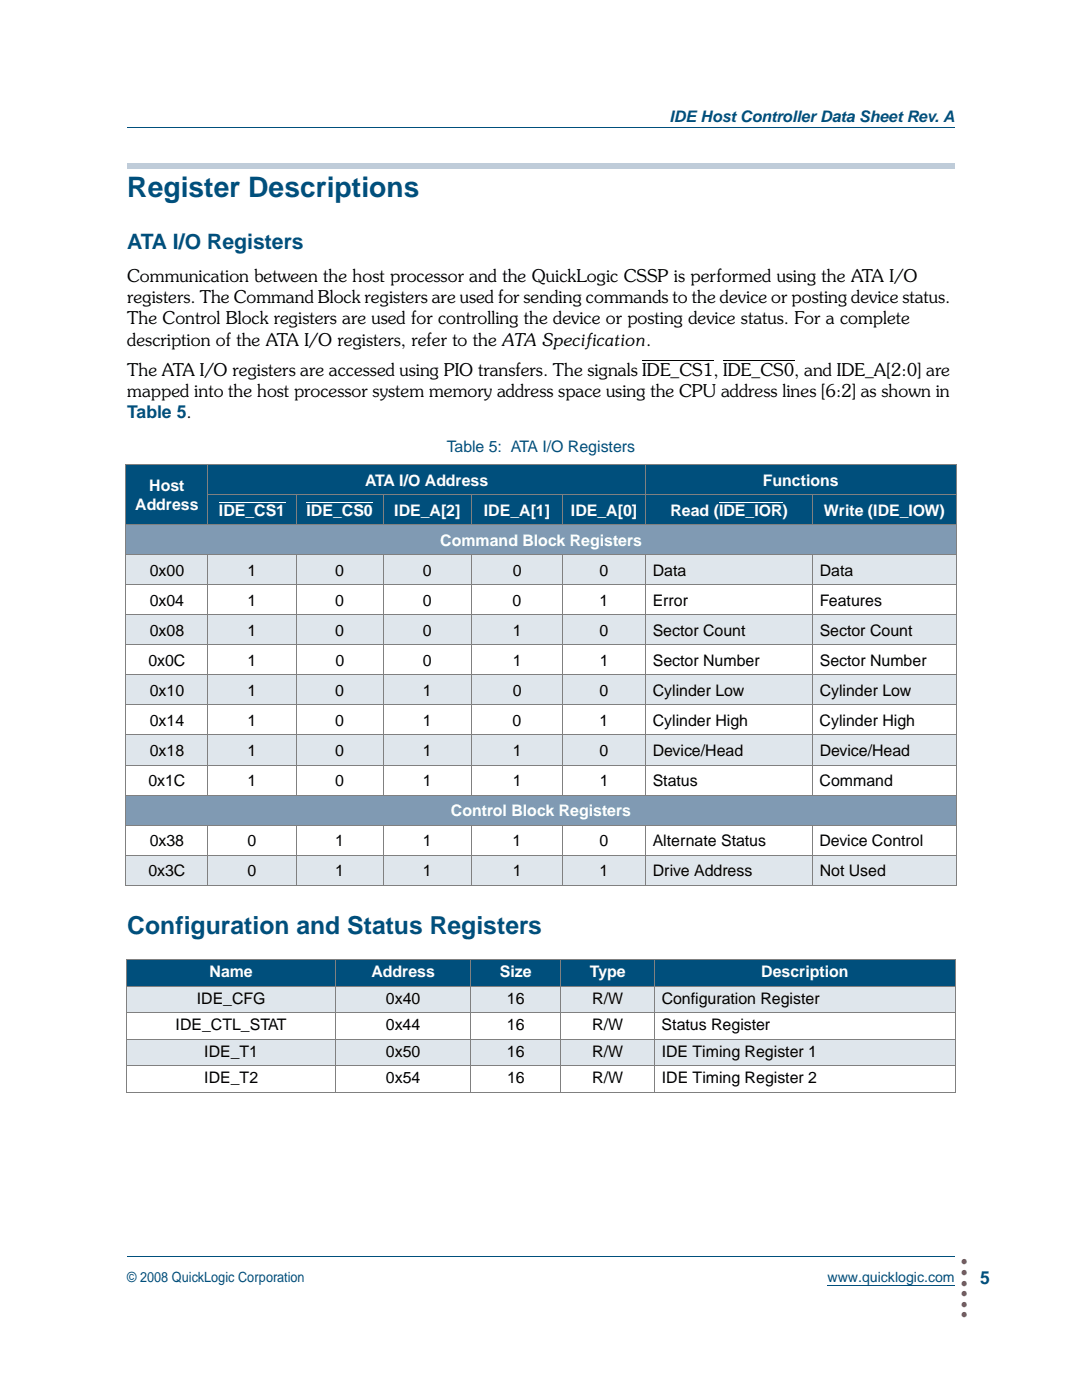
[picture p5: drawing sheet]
<svg xmlns="http://www.w3.org/2000/svg" width="216mm" height="279mm" viewBox="0 0 216 279" stroke-linecap="round" stroke-linejoin="round" font-family="sans-serif">
<defs><g id="words">
<text font-size="5.6" fill="#004f7c" x="25.4" y="39.3">Register Descriptions</text>
<text font-size="4.9" fill="#004f7c" x="25.4" y="186.3">Configuration and Status Registers</text>
<text font-size="4.2" fill="#004f7c" x="25.4" y="49.7">ATA I/O Registers</text>
<g font-size="3.5">
<text x="25.4" y="56.3">Communication between the host processor and the QuickLogic CSSP is performed using the ATA I/O</text>
<text x="25.4" y="60.5">registers. The Command Block registers are used for sending commands to the device or posting device status.</text>
<text x="25.4" y="64.7">The Control Block registers are used for controlling the device or posting device status. For a complete</text>
<text x="25.4" y="69">description of the ATA I/O registers, refer to the ATA Specification.</text>
<text x="25.4" y="75">The ATA I/O registers are accessed using PIO transfers. The signals IDE_CS1, IDE_CS0, and IDE_A[2:0] are</text>
<text x="25.4" y="79.2">mapped into the host processor system memory address space using the CPU address lines [6:2] as shown in</text>
</g>
<g font-size="3.5" fill="#004f7c">
<text x="25.4" y="83.4">Table 5.</text>
<text x="195.6" y="256.3">5</text>
</g>
<g font-size="3.2" fill="#004f7c">
<text x="133.6" y="24.3">IDE Host Controller Data Sheet Rev. A</text>
<text x="89.2" y="90.2">Table 5: ATA I/O Registers</text>
</g>
<g font-size="3.2" fill="#fff">
<text x="27" y="101.9">Address</text>
<text x="29.8" y="98">Host</text>
<text x="72.9" y="96.9">ATA I/O Address</text>
<text x="152.2" y="96.9">Functions</text>
<text x="43.7" y="102.9">IDE_CS1</text>
<text x="61.2" y="102.9">IDE_CS0</text>
<text x="78.7" y="102.9">IDE_A[2]</text>
<text x="96.6" y="102.9">IDE_A[1]</text>
<text x="113.9" y="102.9">IDE_A[0]</text>
<text x="133.8" y="102.9">Read (IDE_IOR)</text>
<text x="164.4" y="102.9">Write (IDE_IOW)</text>
<text x="87.8" y="108.9">Command Block Registers</text>
<text x="90" y="162.9">Control Block Registers</text>
<text x="41.8" y="195">Name</text>
<text x="74.1" y="195">Address</text>
<text x="99.7" y="195">Size</text>
<text x="117.7" y="195">Type</text>
<text x="151.9" y="195">Description</text>
</g>
<g font-size="3.2">
<text x="29.9" y="114.9">0x00</text>
<text x="49.4" y="114.9">1</text>
<text x="66.9" y="114.9">0</text>
<text x="84.4" y="114.9">0</text>
<text x="102.3" y="114.9">0</text>
<text x="119.7" y="114.9">0</text>
<text x="130.2" y="114.9">Data</text>
<text x="163.6" y="114.9">Data</text>
<text x="29.9" y="120.9">0x04</text>
<text x="49.4" y="120.9">1</text>
<text x="66.9" y="120.9">0</text>
<text x="84.4" y="120.9">0</text>
<text x="102.3" y="120.9">0</text>
<text x="119.7" y="120.9">1</text>
<text x="130.2" y="120.9">Error</text>
<text x="163.6" y="120.9">Features</text>
<text x="29.9" y="126.9">0x08</text>
<text x="49.4" y="126.9">1</text>
<text x="66.9" y="126.9">0</text>
<text x="84.4" y="126.9">0</text>
<text x="102.3" y="126.9">1</text>
<text x="119.7" y="126.9">0</text>
<text x="130.2" y="126.9">Sector Count</text>
<text x="163.6" y="126.9">Sector Count</text>
<text x="29.6" y="132.9">0x0C</text>
<text x="49.4" y="132.9">1</text>
<text x="66.9" y="132.9">0</text>
<text x="84.4" y="132.9">0</text>
<text x="102.3" y="132.9">1</text>
<text x="119.7" y="132.9">1</text>
<text x="130.2" y="132.9">Sector Number</text>
<text x="163.6" y="132.9">Sector Number</text>
<text x="29.9" y="138.9">0x10</text>
<text x="49.4" y="138.9">1</text>
<text x="66.9" y="138.9">0</text>
<text x="84.4" y="138.9">1</text>
<text x="102.3" y="138.9">0</text>
<text x="119.7" y="138.9">0</text>
<text x="130.2" y="138.9">Cylinder Low</text>
<text x="163.6" y="138.9">Cylinder Low</text>
<text x="29.9" y="144.9">0x14</text>
<text x="49.4" y="144.9">1</text>
<text x="66.9" y="144.9">0</text>
<text x="84.4" y="144.9">1</text>
<text x="102.3" y="144.9">0</text>
<text x="119.7" y="144.9">1</text>
<text x="130.2" y="144.9">Cylinder High</text>
<text x="163.6" y="144.9">Cylinder High</text>
<text x="29.9" y="150.9">0x18</text>
<text x="49.4" y="150.9">1</text>
<text x="66.9" y="150.9">0</text>
<text x="84.4" y="150.9">1</text>
<text x="102.3" y="150.9">1</text>
<text x="119.7" y="150.9">0</text>
<text x="130.2" y="150.9">Device/Head</text>
<text x="163.6" y="150.9">Device/Head</text>
<text x="29.6" y="156.9">0x1C</text>
<text x="49.4" y="156.9">1</text>
<text x="66.9" y="156.9">0</text>
<text x="84.4" y="156.9">1</text>
<text x="102.3" y="156.9">1</text>
<text x="119.7" y="156.9">1</text>
<text x="130.2" y="156.9">Status</text>
<text x="163.5" y="156.9">Command</text>
<text x="29.9" y="168.9">0x38</text>
<text x="49.4" y="168.9">0</text>
<text x="66.9" y="168.9">1</text>
<text x="84.4" y="168.9">1</text>
<text x="102.3" y="168.9">1</text>
<text x="119.7" y="168.9">0</text>
<text x="130.2" y="168.9">Alternate Status</text>
<text x="163.5" y="168.9">Device Control</text>
<text x="29.6" y="174.9">0x3C</text>
<text x="49.4" y="174.9">0</text>
<text x="66.9" y="174.9">1</text>
<text x="84.4" y="174.9">1</text>
<text x="102.3" y="174.9">1</text>
<text x="119.7" y="174.9">1</text>
<text x="130.2" y="174.9">Drive Address</text>
<text x="163.6" y="174.9">Not Used</text>
<text x="39.3" y="200.3">IDE_CFG</text>
<text x="77" y="200.3">0x40</text>
<text x="101.2" y="200.3">16</text>
<text x="118.2" y="200.3">R/W</text>
<text x="132" y="200.3">Configuration Register</text>
<text x="35.1" y="205.6">IDE_CTL_STAT</text>
<text x="77" y="205.6">0x44</text>
<text x="101.1" y="205.6">16</text>
<text x="118.2" y="205.6">R/W</text>
<text x="132" y="205.6">Status Register</text>
<text x="40.8" y="210.9">IDE_T1</text>
<text x="77" y="210.9">0x50</text>
<text x="101.2" y="210.9">16</text>
<text x="118.2" y="210.9">R/W</text>
<text x="132" y="210.9">IDE Timing Register 1</text>
<text x="40.8" y="216.2">IDE_T2</text>
<text x="77" y="216.2">0x54</text>
<text x="101.2" y="216.2">16</text>
<text x="118.2" y="216.2">R/W</text>
<text x="132.1" y="216.2">IDE Timing Register 2</text>
</g>
<g font-size="3.2" fill="#ff173d">
<text x="191.7" y="252.9">•</text>
<text x="191.7" y="255.1">•</text>
<text x="191.7" y="257.2">•</text>
<text x="191.7" y="259.3">•</text>
<text x="191.7" y="261.4">•</text>
<text x="191.7" y="263.5">•</text>
</g>
<g font-size="2.8" fill="#004f7c">
<text x="25.4" y="255.9">© 2008 QuickLogic Corporation</text>
<text x="165.1" y="255.9">www.quicklogic.com</text>
</g>
</g></defs>
<path d="M25.4 25.4h165.1M25.4 250.8h165.1M165.1 256.6h25.4" fill="none" stroke="#004f7c" stroke-width=".2"/>
<path d="M25.4 31.8h165.1v3.8h-165.1z" fill="#fff"/>
<path d="M25.4 32.6h165.1v1h-165.1z" fill="#bfccd9"/>
<path d="M128.2 71.9h14.1M144.3 71.9h14.2" fill="none" stroke="#000" stroke-width=".2"/>
<g fill="#004f7c">
<path d="M25.1 92.7h16.4v12h-16.4z"/>
<path d="M41.5 92.7h87.3v6h-87.3z"/>
<path d="M128.8 92.7h62v6h-62z"/>
<path d="M41.5 98.7h17.6v6h-17.6z"/>
</g>
<path d="M43.7 100.1h13.2v.2h-13.2z" fill="#fff"/>
<path d="M59.1 98.7h17.4v6h-17.4z" fill="#004f7c"/>
<path d="M61.2 100.1h13.2v.2h-13.2z" fill="#fff"/>
<g fill="#004f7c">
<path d="M76.5 98.7h17.6v6h-17.6z"/>
<path d="M94.1 98.7h18.1v6h-18.1z"/>
<path d="M112.2 98.7h16.6v6h-16.6z"/>
<path d="M128.8 98.7h33.4v6h-33.4z"/>
</g>
<path d="M143.4 100.1h12.7v.2h-12.7z" fill="#fff"/>
<path d="M162.2 98.7h28.6v6h-28.6z" fill="#004f7c"/>
<path d="M25.1 104.7h165.7v6h-165.7z" fill="#809ab3"/>
<g fill="#dfe6ec">
<path d="M25.1 110.7h16.4v6h-16.4z"/>
<path d="M41.5 110.7h17.6v6h-17.6z"/>
<path d="M59.1 110.7h17.4v6h-17.4z"/>
<path d="M76.5 110.7h17.6v6h-17.6z"/>
<path d="M94.1 110.7h18.1v6h-18.1z"/>
<path d="M112.2 110.7h16.6v6h-16.6z"/>
<path d="M128.8 110.7h33.4v6h-33.4z"/>
<path d="M162.2 110.7h28.6v6h-28.6z"/>
<path d="M25.1 122.7h16.4v6h-16.4z"/>
<path d="M41.5 122.7h17.6v6h-17.6z"/>
<path d="M59.1 122.7h17.4v6h-17.4z"/>
<path d="M76.5 122.7h17.6v6h-17.6z"/>
<path d="M94.1 122.7h18.1v6h-18.1z"/>
<path d="M112.2 122.7h16.6v6h-16.6z"/>
<path d="M128.8 122.7h33.4v6h-33.4z"/>
<path d="M162.2 122.7h28.6v6h-28.6z"/>
<path d="M25.1 134.7h16.4v6h-16.4z"/>
<path d="M41.5 134.7h17.6v6h-17.6z"/>
<path d="M59.1 134.7h17.4v6h-17.4z"/>
<path d="M76.5 134.7h17.6v6h-17.6z"/>
<path d="M94.1 134.7h18.1v6h-18.1z"/>
<path d="M112.2 134.7h16.6v6h-16.6z"/>
<path d="M128.8 134.7h33.4v6h-33.4z"/>
<path d="M162.2 134.7h28.6v6h-28.6z"/>
<path d="M25.1 146.7h16.4v6h-16.4z"/>
<path d="M41.5 146.7h17.6v6h-17.6z"/>
<path d="M59.1 146.7h17.4v6h-17.4z"/>
<path d="M76.5 146.7h17.6v6h-17.6z"/>
<path d="M94.1 146.7h18.1v6h-18.1z"/>
<path d="M112.2 146.7h16.6v6h-16.6z"/>
<path d="M128.8 146.7h33.4v6h-33.4z"/>
<path d="M162.2 146.7h28.6v6h-28.6z"/>
</g>
<path d="M25.1 158.7h165.7v6h-165.7z" fill="#809ab3"/>
<g fill="#dfe6ec">
<path d="M25.1 170.7h16.4v6h-16.4z"/>
<path d="M41.5 170.7h17.6v6h-17.6z"/>
<path d="M59.1 170.7h17.4v6h-17.4z"/>
<path d="M76.5 170.7h17.6v6h-17.6z"/>
<path d="M94.1 170.7h18.1v6h-18.1z"/>
<path d="M112.2 170.7h16.6v6h-16.6z"/>
<path d="M128.8 170.7h33.4v6h-33.4z"/>
<path d="M162.2 170.7h28.6v6h-28.6z"/>
</g>
<g fill="#004f7c">
<path d="M25.3 191.5h41.7v5.3h-41.7z"/>
<path d="M67 191.5h26.9v5.3h-26.9z"/>
<path d="M93.9 191.5h18v5.3h-18z"/>
<path d="M111.9 191.5h18.7v5.3h-18.7z"/>
<path d="M130.6 191.5h60v5.3h-60z"/>
</g>
<g fill="#dfe6ec">
<path d="M25.3 196.8h41.7v5.3h-41.7z"/>
<path d="M67 196.8h26.9v5.3h-26.9z"/>
<path d="M93.9 196.8h18v5.3h-18z"/>
<path d="M111.9 196.8h18.7v5.3h-18.7z"/>
<path d="M130.6 196.8h60v5.3h-60z"/>
<path d="M25.3 207.4h41.7v5.3h-41.7z"/>
<path d="M67 207.4h26.9v5.3h-26.9z"/>
<path d="M93.9 207.4h18v5.3h-18z"/>
<path d="M111.9 207.4h18.7v5.3h-18.7z"/>
<path d="M130.6 207.4h60v5.3h-60z"/>
</g>
<g fill="none" stroke="#808080" stroke-width=".2">
<path d="M25 92.7h165.9M25.1 92.8v83.8M41.4 98.7h149.5M41.5 92.6v12.2M59.1 98.6v6.2M76.5 98.6v6.2M94.1 98.6v6.2M112.2 98.6v6.2M128.8 92.6v12.2M162.2 98.6v6.2M190.8 92.8v83.8M25 104.7h165.9"/>
<path d="M25 110.7h165.9M25 116.7h165.9M41.5 110.6v48.2M59.1 110.6v48.2M76.5 110.6v48.2M94.1 110.6v48.2M112.2 110.6v48.2M128.8 110.6v48.2M162.2 110.6v48.2M25 122.7h165.9M25 128.7h165.9M25 134.7h165.9"/>
<path d="M25 140.7h165.9M25 146.7h165.9M25 152.7h165.9M25 158.7h165.9M25 164.7h165.9M25 170.7h165.9M25 176.7h165.9M41.5 164.6v12.2M59.1 164.6v12.2M76.5 164.6v12.2M94.1 164.6v12.2M112.2 164.6v12.2"/>
<path d="M128.8 164.6v12.2M162.2 164.6v12.2M25.2 191.5h165.5M25.2 196.8h165.5M25.3 191.6v26.3M67 191.4v26.6M93.9 191.4v26.6M111.9 191.4v26.6M130.6 191.4v26.6M190.6 191.6v26.3M25.2 202.1h165.5M25.2 207.4h165.5"/>
<path d="M25.2 212.7h165.5M25.2 218h165.5"/>
</g>
<use href="#words"/>
</svg>
